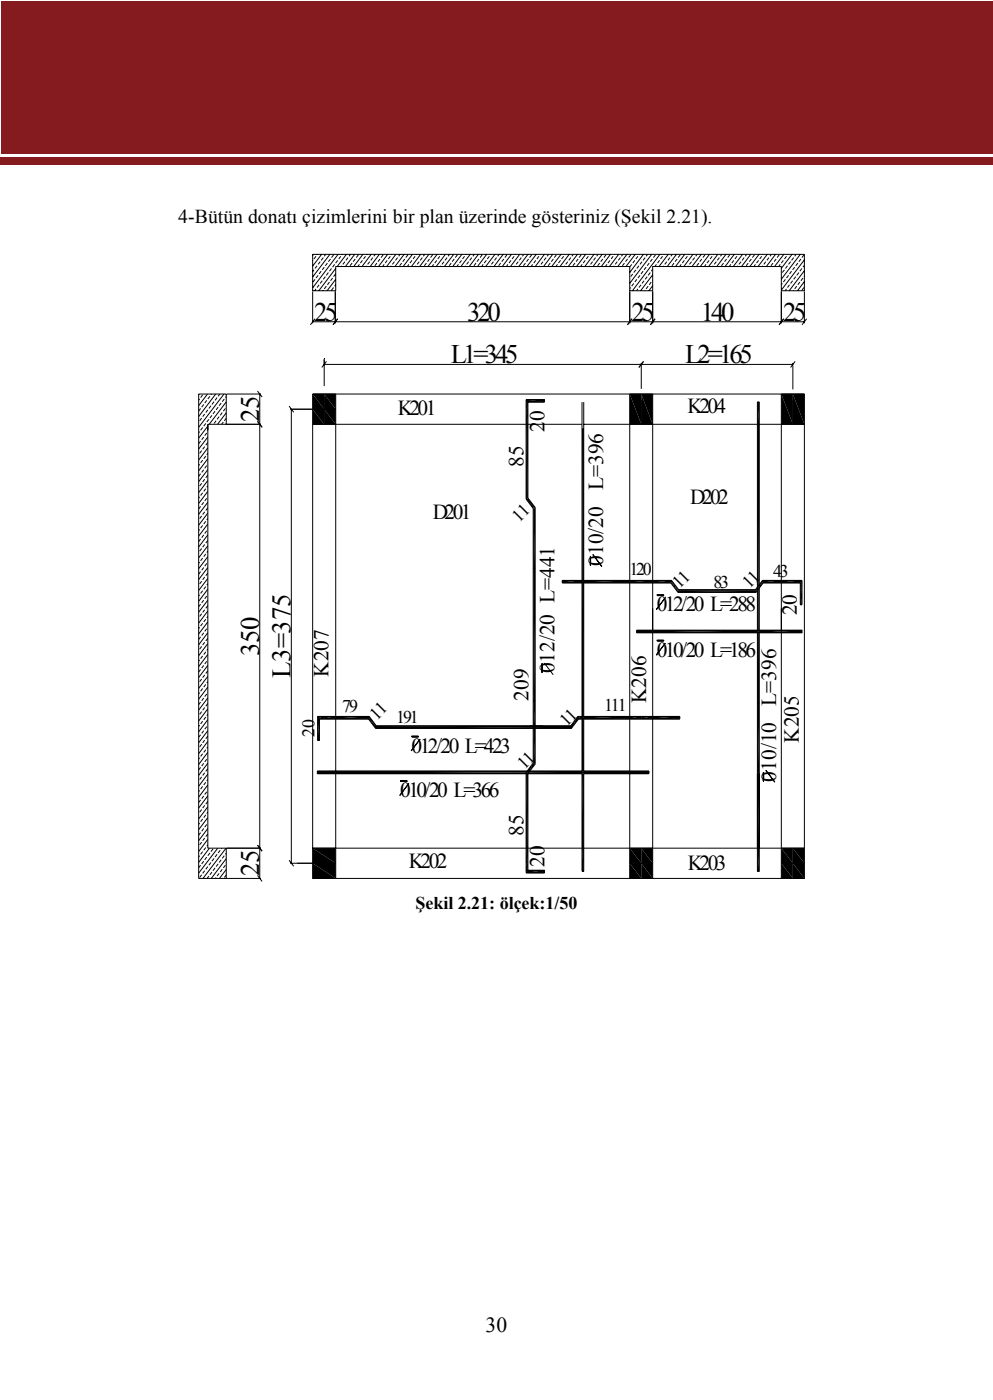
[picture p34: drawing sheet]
<svg xmlns="http://www.w3.org/2000/svg" width="195mm" height="275mm" viewBox="0 0 195 275" stroke-linecap="round" stroke-linejoin="round" font-family="sans-serif">
<defs><g id="words">
<g font-size="5.3">
<text x="61.7" y="63">25</text>
<text x="91.8" y="63">320</text>
<text x="124.1" y="63">25</text>
<text x="137.7" y="63">140</text>
<text x="153.9" y="63">25</text>
<text x="88.6" y="71.4">L1=345</text>
<text x="134.6" y="71.4">L2=165</text>
<text x="50.9" y="82.9" transform="rotate(-90 50.9 82.9)">25</text>
<text x="50.9" y="129" transform="rotate(-90 50.9 129)">350</text>
<text x="57.1" y="133.3" transform="rotate(-90 57.1 133.3)">L3=375</text>
<text x="50.9" y="172.2" transform="rotate(-90 50.9 172.2)">25</text>
</g>
<g font-size="4.2">
<text x="78.1" y="81.6">K201</text>
<text x="135.1" y="81.1">K204</text>
<text x="107" y="84.8" transform="rotate(-90 107 84.8)">20</text>
<text x="102.8" y="91.8" transform="rotate(-90 102.8 91.8)">85</text>
<text x="85" y="102">D201</text>
<text x="118.5" y="96.3" transform="rotate(-90 118.5 96.3)">L=396</text>
<text x="135.6" y="99">D202</text>
<text x="118.5" y="111.2" transform="rotate(-90 118.5 111.2)">010/20</text>
<text x="129.1" y="120.2">012/20 L=288</text>
<text x="156.5" y="120.9" transform="rotate(-90 156.5 120.9)">20</text>
<text x="129.1" y="129.1">010/20 L=186</text>
<text x="64.5" y="133" transform="rotate(-90 64.5 133)">K207</text>
<text x="103.8" y="137.7" transform="rotate(-90 103.8 137.7)">209</text>
<text x="108.9" y="132.4" transform="rotate(-90 108.9 132.4)">012/20 L=441</text>
<text x="127" y="138.2" transform="rotate(-90 127 138.2)">K206</text>
<text x="152.5" y="138.7" transform="rotate(-90 152.5 138.7)">L=396</text>
<text x="80.9" y="148">012/20 L=423</text>
<text x="156.9" y="146" transform="rotate(-90 156.9 146)">K205</text>
<text x="152.5" y="153.6" transform="rotate(-90 152.5 153.6)">010/10</text>
<text x="78.6" y="156.7">010/20 L=366</text>
<text x="102.8" y="164.3" transform="rotate(-90 102.8 164.3)">85</text>
<text x="80.3" y="170.6">K202</text>
<text x="107" y="170.3" transform="rotate(-90 107 170.3)">20</text>
<text x="135.1" y="170.9">K203</text>
<text x="95.4" y="261.7">30</text>
</g>
<text font-size="3.9" x="35" y="43.7">4-Bütün donatı çizimlerini bir plan üzerinde gösteriniz (Şekil 2.21).</text>
<g font-size="3.5">
<text x="102" y="102.8" transform="rotate(-45 102 102.8)">11</text>
<text x="123.7" y="113.1">120</text>
<text x="151.9" y="113.4">43</text>
<text x="133.5" y="115.8" transform="rotate(-45 133.5 115.8)">11</text>
<text x="140.2" y="115.6">83</text>
<text x="147.3" y="115.8" transform="rotate(-45 147.3 115.8)">11</text>
<text x="67.2" y="139.9">79</text>
<text x="74" y="141.6" transform="rotate(-45 74 141.6)">11</text>
<text x="77.9" y="142.2">191</text>
<text x="111.4" y="142.9" transform="rotate(-45 111.4 142.9)">11</text>
<text x="118.7" y="139.8">111</text>
<text x="61.8" y="144.8" transform="rotate(-90 61.8 144.8)">20</text>
<text x="103" y="151.3" transform="rotate(-45 103 151.3)">11</text>
<text x="81.6" y="178.7">Şekil 2.21: ölçek:1/50</text>
</g>
</g></defs>
<g fill="#851b1e">
<path d="M.1 .2h194.9v30h-194.9z"/>
<path d="M0 30.9h195v1.5h-195z"/>
</g>
<g fill="#000">
<path d="M61.4 77.4l2.3 3h-2.3zM61.4 77.4h2.3v3zM63.7 77.4l2.3 3h-2.3zM63.7 77.4h2.3v3zM103.4 78.5l3.6 .5h-3.6zM103.4 78.5h3.6v.5zM103.4 79l.3 1.2h-.3zM103.4 79h.3v1.2zM123.7 77.4l2.3 6h-2.3zM123.7 77.4h2.3v6zM126 77.4l2.2 6h-2.2zM126 77.4h2.2v6z"/>
<path d="M148.8 79h.4zM153.5 77.4l2.3 6h-2.3zM153.5 77.4h2.3v6zM155.8 77.4l2.2 6h-2.2zM155.8 77.4h2.2v6zM61.4 80.4l2.3 3h-2.3zM61.4 80.4h2.3v3zM63.7 80.4l2.3 3h-2.3zM63.7 80.4h2.3v3zM103.4 83.4h.3zM103.4 97.9l.5 .2h-.5zM103.4 97.9h.3l.2 .2z"/>
<path d="M103.4 98.1l1.7 1.6h-.5zM103.4 98.1h.5l1.2 1.6zM104.6 99.7l.5 .2h-.3zM104.6 99.7h.5v.2zM114.3 84.4h.4zM148.8 83.4h.4zM104.8 111.7h.3zM110.4 114.1l3.9 .5h-3.9zM110.4 114.1h3.9v.5zM114.7 114.1l9 .5h-9zM114.7 114.1h9v.5zM115.9 109.4h.1z"/>
<path d="M115.9 109.4l.1 1.7h-.1zM115.9 109.4h.1v1.7zM115.9 111.1h.1zM123.7 114.1l4.5 .5h-4.5zM123.7 114.1h4.5v.5zM128.2 114.1l4.1 .5h-4.1zM128.2 114.1h3.7l.4 .5zM129.1 116.9h1.3zM129.1 116.9l1.3 .2h-1.3zM129.1 116.9h1.3v.2zM129.1 117.1h1.3zM131.8 114.6l.8 .3h-.5z"/>
<path d="M131.8 114.6h.5l.3 .3zM132.1 114.9l.8 .5h-.5zM132.1 114.9h.5l.3 .5zM132.4 115.4l.7 .2h-.5zM132.4 115.4h.5l.2 .2zM132.6 115.6l.7 .3h-.5zM132.6 115.6h.5l.2 .3zM148.7 115.6l.1 .3h-.4zM148.7 115.6h.1v.3zM148.8 115.4v.2h-.1zM149.2 114.9l.1 .5h-.1zM149.2 114.9h.5l-.4 .5z"/>
<path d="M149.2 115.4h.1l-.1 .2zM149.5 114.6l.2 .3h-.5zM149.5 114.6h.4l-.2 .3zM149.8 114.1l3.7 .5h-4zM149.8 114.1h3.7v.5zM153.5 114.1l4.1 .5h-4.1zM153.5 114.1h4.1v.5zM157.2 114.6l.4 .3h-.4zM157.2 114.6h.4v.3zM157.2 114.9l.4 .5h-.4zM157.2 114.9h.4v.5zM157.2 115.4l.4 .2h-.4z"/>
<path d="M157.2 115.4h.4v.2zM157.2 115.6l.4 .3h-.4zM157.2 115.6h.4v.3zM157.2 115.9l.4 .2h-.4zM157.2 115.9h.4v.2zM157.2 116.1l.4 .3h-.4zM157.2 116.1h.4v.3zM157.2 118.8h.4zM104.8 137.7h.3zM106.4 130.5h.2zM106.4 130.5l.2 1.6h-.2zM106.4 130.5h.2v1.6z"/>
<path d="M106.4 132.1h.2zM125.1 123.9l23.7 .5h-23.7zM125.1 123.9h23.7v.5zM129.1 125.8h1.3zM129.1 125.8l1.3 .2h-1.3zM129.1 125.8h1.3v.2zM129.1 126h1.3zM148.8 138.2h.4zM149.2 123.9l8.4 .5h-8.4zM149.2 123.9h8.4v.5zM62.3 151.6l65.2 .5h-65.2zM62.3 151.6h65.2v.5z"/>
<path d="M62.4 140.8h1.3zM62.4 140.8l1.3 .5h-1.3zM62.4 140.8h1.3v.5zM62.4 145.5h.4zM62.8 141.3h.9zM63.7 140.8l2.3 .5h-2.3zM63.7 140.8h2.3v.5zM66 140.8l6.9 .5h-6.9zM66 140.8h6.5l.4 .5zM72.4 141.3l1.5 1.4h-.5zM72.4 141.3h.5l1 1.4zM73.4 142.7l38.9 .4h-38.5z"/>
<path d="M73.4 142.7h39.2l-.3 .4zM78.7 153.4h1.3zM78.7 153.4l1.3 .2h-1.3zM78.7 153.4h1.3v.2zM78.7 153.6h1.3zM80.9 144.7h1.3zM80.9 144.7l1.3 .2h-1.3zM80.9 144.7h1.3v.2zM80.9 144.9h1.3zM103.4 152.1h.3zM103.5 151.6h.6zM104.6 150.2l-.5 1.4h-.6z"/>
<path d="M104.6 150.2h.5l-1 1.4zM104.8 142.7h.3zM104.8 143.1h.3zM104.8 150l.3 .2h-.5zM104.8 150h.3v.2zM104.8 142.4l.3 .3h-.3zM104.8 142.4h.3v.3zM113.2 141.3l-.6 1.4h-.5zM113.2 141.3h.5l-1.1 1.4zM113.5 140.8h.8zM113.5 140.8l.8 .5h-1.1zM113.5 140.8h.8v.5z"/>
<path d="M113.7 141.3h.6zM114.7 140.8l9 .5h-9zM114.7 140.8h9v.5zM123.7 140.8l2.3 .5h-2.3zM123.7 140.8h2.3v.5zM126 140.8l2.2 .5h-2.2zM126 140.8h2.2v.5zM128.2 140.8l5.4 .5h-5.4zM128.2 140.8h5.4v.5zM149.9 151.8h.2zM149.9 151.8l.2 1.7h-.2zM149.9 151.8h.2v1.7z"/>
<path d="M149.9 153.5h.2zM61.4 166.7l4.6 3h-4.6zM61.4 166.7h4.6v3zM61.4 169.7l4.6 3h-4.6zM61.4 169.7h4.6v3zM103.4 166.7h.3zM103.4 169.7l.3 1.4h-.3zM103.4 169.7h.3v1.4zM103.4 171.1h.3zM103.4 171.1l.3 .5h-.3zM103.4 171.1h.3v.5zM103.4 171.6h.3z"/>
<path d="M103.7 171.1l3.3 .5h-3.3zM103.7 171.1h3.3v.5zM114.3 166.7h.4zM114.3 171.3h.4zM123.7 166.7l2.3 3h-2.3zM123.7 166.7h2.3v3zM123.7 169.7l2.3 3h-2.3zM123.7 169.7h2.3v3zM126 166.7l2.2 3h-2.2zM126 166.7h2.2v3zM126 169.7l2.2 3h-2.2zM126 169.7h2.2v3z"/>
<path d="M148.8 166.7h.4zM148.8 171.3h.4zM153.5 166.7l2.3 3h-2.3zM153.5 166.7h2.3v3zM153.5 169.7l2.3 3h-2.3zM153.5 169.7h2.3v3zM155.8 166.7l2.2 3h-2.2zM155.8 166.7h2.2v3zM155.8 169.7l2.2 3h-2.2zM155.8 169.7h2.2v3z"/>
</g>
<g fill="none" stroke="#000" stroke-width=".2">
<path d="M61.4 50h96.6v7.1h-4.5v-4.7h-25.3v4.7h-4.5v-4.7h-57.7v4.7h-4.6zM61.4 57.3v6.2M61.5 51.2h-.1M61.6 50l-.2 .2M61.7 53l-.3 .4M61.9 54.9l-.4 .5M62.1 50.4l-.4 .5M62.1 56.8l-.3 .3M62.3 52.2l-.4 .6M62.4 50l-.1 .1M62.5 54.1l-.4 .5M62.7 56l-.4 .5"/>
<path d="M62.9 51.4l-.4 .6M63.1 53.3l-.4 .5M63.2 50l-1.8 2.3M63.3 55.2l-.4 .5M63.5 50.6l-.4 .6M63.5 57l-.1 .1M63.7 52.5l-.4 .5M63.9 54.4l-.4 .5M64 50l-.3 .4M64.1 56.2l-.4 .6M64.3 51.7l-.4 .5M64.5 53.6l-.4 .5"/>
<path d="M64.7 55.4l-.4 .6M64.8 50l-3.4 4.4M64.9 50.9l-.4 .5M65.1 52.8l-.4 .5M65.3 54.6l-.4 .6M65.5 50.1l-.4 .5M65.5 56.5l-.4 .5M65.7 52l-.4 .5M65.9 57.3v6.2M65.9 53.8l-.4 .6M66 52.8l-3.4 4.3M66 54.9l-1.7 2.2"/>
<path d="M66 57l-.1 .1M66 56l-.3 .2M66.4 51.2l-.5 .5M66.4 50l-5 6.6M67 50.4l-.5 .5M67.2 52.2l-.1 .2M67.2 50v.1M67.8 51.4l-.4 .6M68.1 50l-1.8 2.4M68.4 50.6l-.4 .6M68.9 50l-.3 .4M69.2 51.7l-.4 .5"/>
<path d="M69.7 50l-1.8 2.4M69.8 50.9l-.4 .5M70.4 50.1l-.4 .5M70.6 52l-.3 .4M71.2 51.2l-.4 .5M71.3 50l-1.8 2.4M71.8 50.4l-.4 .5M72 52.2l-.1 .2M72.1 50l-.1 .1M72.6 51.4l-.4 .6M72.9 50l-1.8 2.4M73.2 50.6l-.4 .6"/>
<path d="M73.7 50l-.3 .4M74 51.7l-.4 .5M74.5 50l-1.8 2.4M74.7 50.9l-.4 .5M75.3 50.1l-.4 .5M75.5 52l-.3 .4M76.1 51.2l-.4 .5M76.2 50l-1.8 2.4M76.7 50.4l-.4 .5M76.9 52.2l-.1 .2M77 50l-.1 .1M77.5 51.4l-.4 .6"/>
<path d="M77.8 50l-1.8 2.4M78.1 50.6l-.4 .6M78.6 50l-.3 .4M78.9 51.7l-.4 .5M79.4 50l-1.8 2.4M79.5 50.9l-.4 .5M80.1 50.1l-.4 .5M80.3 52l-.3 .4M80.9 51.2l-.4 .5M81 50l-1.8 2.4M81.6 50.4l-.4 .5M81.7 52.2l-.1 .2"/>
<path d="M81.8 50l-.1 .1M82.4 51.4l-.4 .6M82.6 50l-1.8 2.4M83 50.6l-.4 .6M83.4 50l-.2 .4M83.8 51.7l-.4 .5M84.3 50l-1.9 2.4M84.4 50.9l-.4 .5M85 50.1l-.4 .5M85.2 52l-.3 .4M85.8 51.2l-.4 .5M85.9 50l-1.8 2.4"/>
<path d="M86.4 50.4l-.4 .5M86.6 52.2l-.1 .2M86.7 50l-.1 .1M87.2 51.4l-.4 .6M87.5 50l-1.8 2.4M87.8 50.6l-.4 .6M88.3 50l-.3 .4M88.6 51.7l-.4 .5M89.1 50l-1.8 2.4M89.2 50.9l-.4 .5M89.9 50.1l-.4 .5M90.1 52l-.4 .4"/>
<path d="M90.7 51.2l-.4 .5M90.7 50l-1.8 2.4M91.3 50.4l-.4 .5M91.5 52.2l-.1 .2M91.5 50v.1M92.1 51.4l-.4 .6M92.4 50l-1.8 2.4M92.7 50.6l-.4 .6M93.2 50l-.3 .4M93.5 51.7l-.4 .5M94 50l-1.8 2.4M94.1 50.9l-.4 .5"/>
<path d="M94.7 50.1l-.4 .5M94.9 52l-.3 .4M95.5 51.2l-.4 .5M95.6 50l-1.8 2.4M96.1 50.4l-.4 .5M96.4 52.2l-.2 .2M96.4 50v.1M96.9 51.4l-.4 .6M97.2 50l-1.8 2.4M97.6 50.6l-.4 .6M98 50l-.2 .4M98.4 51.7l-.4 .5"/>
<path d="M98.8 50l-1.8 2.4M99 50.9l-.4 .5M99.6 50.1l-.4 .5M99.8 52l-.3 .4M100.4 51.2l-.4 .5M100.5 50l-1.8 2.4M101 50.4l-.4 .5M101.2 52.2l-.1 .2M101.3 50l-.1 .1M101.8 51.4l-.4 .6M102.1 50l-1.8 2.4M102.4 50.6l-.4 .6"/>
<path d="M102.9 50l-.3 .4M103.2 51.7l-.4 .5M103.7 50l-1.8 2.4M103.8 50.9l-.4 .5M104.5 50.1l-.5 .5M104.6 52l-.2 .4M105.3 51.2l-.4 .5M105.3 50l-1.8 2.4M105.9 50.4l-.4 .5M106.1 52.2l-.1 .2M106.2 50l-.1 .1M106.7 51.4l-.4 .6"/>
<path d="M107 50l-1.8 2.4M107.3 50.6l-.4 .6M107.8 50l-.3 .4M108.1 51.7l-.4 .5M108.6 50l-1.8 2.4M108.7 50.9l-.4 .5M109.3 50.1l-.4 .5M109.5 52l-.3 .4M110.1 51.2l-.4 .5M110.2 50l-1.8 2.4M110.7 50.4l-.4 .5M110.9 52.2l-.1 .2"/>
<path d="M111 50l-.1 .1M111.5 51.4l-.4 .6M111.8 50l-1.8 2.4M112.1 50.6l-.4 .6M112.6 50l-.2 .4M113 51.7l-.5 .5M113.5 50l-1.9 2.4M113.6 50.9l-.4 .5M114.2 50.1l-.4 .5M114.4 52l-.3 .4M115 51.2l-.4 .5M115.1 50l-1.8 2.4"/>
<path d="M115.6 50.4l-.4 .5M115.8 52.2l-.1 .2M115.9 50l-.1 .1M116.4 51.4l-.4 .6M116.7 50l-1.8 2.4M117 50.6l-.4 .6M117.5 50l-.3 .4M117.8 51.7l-.4 .5M118.3 50l-1.8 2.4M118.4 50.9l-.4 .5M119 50.1l-.4 .5M119.3 52l-.4 .4"/>
<path d="M119.8 51.2l-.4 .5M119.9 50l-1.8 2.4M120.5 50.4l-.4 .5M120.7 52.2l-.2 .2M120.7 50v.1M121.3 51.4l-.4 .6M121.5 50l-1.8 2.4M121.9 50.6l-.4 .6M122.4 50l-.3 .4M122.7 51.7l-.4 .5M123.2 50l-1.8 2.4M123.3 50.9l-.4 .5"/>
<path d="M123.7 57.3v6.2M123.9 50.1l-.4 .5M123.9 56.5l-.2 .2M124.1 52l-.4 .5M124.3 53.8l-.4 .6M124.5 55.7l-.4 .5M124.7 51.2l-.4 .5M124.8 50l-1.8 2.4M124.9 53l-.4 .6M125.1 54.9l-.4 .5M125.3 50.4l-.4 .5M125.3 56.8l-.2 .3"/>
<path d="M125.5 52.2l-.4 .6M125.6 50l-.1 .1M125.7 54.1l-.4 .5M125.9 56l-.4 .5M126.1 51.4l-.4 .6M126.3 53.3l-.4 .5M126.4 50l-2.7 3.5M126.5 55.2l-.4 .5M126.7 50.6l-.4 .6M126.7 57v.1M126.9 52.5l-.4 .5M127.1 54.4l-.4 .5"/>
<path d="M127.2 50l-.3 .4M127.3 56.2l-.4 .6M127.6 51.7l-.5 .5M127.8 53.6l-.5 .5M128 55.4l-.4 .6M128 50l-4.3 5.7M128.2 50.9l-.4 .5M128.2 57.3v6.2M128.2 54l-2.3 3.1M128.2 56.2l-.7 .9M128.2 52.9l-.2 .4M128.2 55.1v.1"/>
<path d="M128.8 50.1l-.4 .5M129 52l-.3 .4M129.6 51.2l-.4 .5M129.6 50l-5.4 7.1M130.2 50.4l-.4 .5M130.4 52.2l-.1 .2M130.5 50l-.1 .1M131 51.4l-.4 .6M131.3 50l-1.8 2.4M131.6 50.6l-.4 .6M132.1 50l-.3 .4M132.4 51.7l-.4 .5"/>
<path d="M132.9 50l-1.8 2.4M133 50.9l-.4 .5M133.6 50.1l-.4 .5M133.8 52l-.3 .4M134.5 51.2l-.5 .5M134.5 50l-1.8 2.4M135 50.4l-.4 .5M135.3 52.2l-.2 .2M135.3 50v.1M135.9 51.4l-.5 .6M136.1 50l-1.8 2.4M136.5 50.6l-.4 .6"/>
<path d="M136.9 50l-.2 .4M137.3 51.7l-.4 .5M137.8 50l-1.8 2.4M137.9 50.9l-.4 .5M138.5 50.1l-.4 .5M138.7 52l-.3 .4M139.3 51.2l-.4 .5M139.4 50l-1.8 2.4M139.9 50.4l-.4 .5M140.1 52.2l-.1 .2M140.2 50l-.1 .1M140.7 51.4l-.4 .6"/>
<path d="M141 50l-1.8 2.4M141.3 50.6l-.4 .6M141.8 50l-.3 .4M142.2 51.7l-.5 .5M142.6 50l-1.8 2.4M142.7 50.9l-.4 .5M143.4 50.1l-.4 .5M143.6 52l-.3 .4M144.2 51.2l-.4 .5M144.3 50l-1.8 2.4M144.8 50.4l-.4 .5M145 52.2l-.1 .2"/>
<path d="M145.1 50l-.1 .1M145.6 51.4l-.4 .6M145.9 50l-1.8 2.4M146.2 50.6l-.4 .6M146.7 50l-.3 .4M147 51.7l-.4 .5M147.5 50l-1.8 2.4M147.6 50.9l-.4 .5M148.2 50.1l-.4 .5M148.4 52l-.3 .4M149 51.2l-.4 .5M149.1 50l-1.8 2.4"/>
<path d="M149.6 50.4l-.4 .5M149.8 52.2l-.1 .2M149.9 50l-.1 .1M150.5 51.4l-.4 .6M150.7 50l-1.8 2.4M151.1 50.6l-.4 .6M151.6 50l-.3 .4M151.9 51.7l-.4 .5M152.4 50l-1.8 2.4M152.5 50.9l-.4 .5M153.1 50.1l-.4 .5M153.3 52l-.3 .4"/>
<path d="M153.5 57.3v6.2M153.7 55.7l-.2 .3M153.9 51.2l-.4 .5M154 50l-1.8 2.4M154.1 53l-.4 .6M154.3 54.9l-.4 .5M154.5 50.4l-.4 .5M154.5 56.8l-.3 .3M154.7 52.2l-.4 .6M154.8 50l-.1 .1M154.9 54.1l-.4 .5M155.1 56l-.4 .5"/>
<path d="M155.3 51.4l-.4 .6M155.5 53.3l-.4 .5M155.6 50l-2.1 2.7M155.7 55.2l-.4 .5M155.9 50.6l-.4 .6M155.9 57v.1M156.1 52.5l-.4 .5M156.3 54.4l-.4 .5M156.4 50l-.3 .4M156.5 56.2l-.4 .6M156.7 51.7l-.4 .5M157 53.6l-.5 .5"/>
<path d="M157.1 55.4l-.4 .6M157.2 50l-3.7 4.9M157.4 50.9l-.4 .5M157.5 52.8l-.4 .5M157.8 54.6l-.4 .6M157.9 50.1l-.4 .5M157.9 56.5l-.4 .5M158 57.3v6.2M158 51.1l-4.5 5.9M158 53.2l-3 3.9M158 55.3l-1.3 1.8M158 52.2l-.2 .3"/>
<path d="M158 54.3l-.1 .1M39 77.4h5.4v6h-3.6v83.3h3.6v6h-5.4zM39.1 77.4l-.1 .2M39.2 78.4l-.2 .3M39.8 77.6l-.4 .5M40 79.5l-.4 .5M40.6 78.7l-.4 .5M40.8 77.4l-1.8 2.3M41.2 77.9l-.4 .5M41.4 79.8l-.4 .5M41.6 77.4l-.2 .2M42.1 78.9l-.5 .6"/>
<path d="M42.4 77.4l-3.4 4.5M42.7 78.1l-.5 .6M43.2 77.4l-.3 .5M43.5 79.2l-.4 .6M44 77.4l-5 6.6M44.1 78.4l-.4 .5M44.4 79l-3.3 4.4M44.4 77.9l-.1 .2M44.6 77.4h6.7M50.6 76.9l.9 1.1M51 77.4v95.3M56.8 79.8l.9 1.2"/>
<path d="M61.4 77.4h96.6v95.3h-96.6zM61.4 63.2h96.6M61.9 62.7l-.9 1.1M63.7 70.5v5.4M63.7 78v5.4M63.7 71.6h92.1M64.1 71l-.9 1.2M66 77.4v74.2M66.3 62.7l-.9 1.1M114.3 79v72.6h-52v.5h52v19.2h.4v-19.2h12.8v-.5h-12.8v-72.6M123.7 77.4v74.2M124.2 62.7l-.9 1.1"/>
<path d="M126 71.3v.2M126 71.6v4.8M126 78.6v4.8M126.4 71l-.9 1.2M128.2 77.4v95.3h-4.5v-20.6M128.7 62.7l-.9 1.1M148.8 79h.4v92.3h-.4zM153.5 77.4v95.3h4.5M154 62.7l-.9 1.1M155.8 71.3v.4M155.8 71.8v4.7M155.8 78.7v4.7"/>
<path d="M156.2 71l-.9 1.2M158.5 62.7l-.9 1.1M39.2 84.8l-.2 .3M39.2 91.2l-.2 .3M39.2 97.7l-.2 .2M39.4 80.3l-.4 .5M39.4 86.7l-.4 .5M39.4 93.1l-.4 .5M39.4 99.5l-.4 .5M39.6 82.2l-.4 .5M39.6 88.6l-.4 .5M39.6 95l-.4 .5"/>
<path d="M39.8 84l-.4 .6M39.8 90.4l-.4 .6M39.8 96.9l-.4 .5M40 85.9l-.4 .5M40 98.7l-.4 .5M40 92.3l-.4 .6M40.2 81.4l-.4 .5M40.2 87.8l-.4 .5M40.2 94.2l-.4 .5M40.4 83.2l-.4 .6M40.4 89.6l-.4 .6M40.4 96.1l-.4 .5"/>
<path d="M40.6 85.1l-.4 .5M40.6 97.9l-.4 .6M40.6 91.5l-.4 .6M40.8 83.8l-1.8 2.3M40.8 85.9l-1.8 2.4M40.8 88l-1.8 2.4M40.8 90.2l-1.8 2.3M40.8 92.3l-1.8 2.4M40.8 94.4l-1.8 2.4M40.8 96.6l-1.8 2.4M40.8 98.7l-1.8 2.4M40.8 80.6l-.4 .5"/>
<path d="M40.8 87l-.4 .5M40.8 89.1l-.2 .3M40.8 93.4l-.4 .5M40.8 95.5l-.2 .3M40.8 99.8l-.4 .5M41 82.4l-.4 .5M41.6 81.6l-.4 .6M42.2 80.8l-.4 .6M42.5 82.7l-.4 .5M42.9 80l-.4 .6M43.1 81.9l-.4 .5M43.7 81.1l-.4 .5"/>
<path d="M43.9 82.9l-.4 .5M44.3 80.3l-.4 .5M44.4 81.1l-1.7 2.3M44.4 83.3l-.1 .1M44.4 82.2l-.3 .5M44.6 83.4h6.7M50.6 82.8l.9 1.2M57 80.4h9M57.2 80.4v89.3M61.4 83.4h52.9M114.3 84.4h.4M114.7 83.4h43.3"/>
<path d="M39.2 104.1l-.2 .2M39.2 110.5l-.2 .2M39.2 116.9l-.2 .2M39.4 105.9l-.4 .5M39.4 112.3l-.4 .6M39.4 118.8l-.4 .5M39.6 101.4l-.4 .5M39.6 107.8l-.4 .5M39.6 114.2l-.4 .6M39.8 103.3l-.4 .5M39.8 109.7l-.4 .5M39.8 116.1l-.4 .5"/>
<path d="M40 111.5l-.4 .6M40 118l-.4 .5M40 105.1l-.4 .6M40.2 107l-.4 .5M40.2 100.6l-.4 .5M40.2 113.4l-.4 .6M40.2 119.8l-.4 .6M40.4 102.5l-.4 .5M40.4 108.9l-.4 .5M40.4 115.3l-.4 .5M40.6 104.3l-.4 .6M40.6 117.2l-.4 .5"/>
<path d="M40.6 110.7l-.4 .6M40.8 112.6l-.4 .6M40.8 100.9l-1.8 2.3M40.8 103l-1.8 2.4M40.8 105.1l-1.8 2.4M40.8 107.3l-1.8 2.3M40.8 109.4l-1.8 2.4M40.8 111.5l-1.8 2.4M40.8 113.7l-1.8 2.4M40.8 115.8l-1.8 2.4M40.8 118l-1.8 2.3M40.8 101.9l-.2 .3"/>
<path d="M40.8 106.2l-.4 .5M40.8 108.3l-.2 .3M40.8 114.7l-.2 .3M40.8 119l-.4 .6M110.4 114.1h21.5l1.4 1.8h15.1l1.4-1.8h7.8v4.7h-.4v-4.2h-7.3l-1.4 1.8h-15.3l-1.4-1.8h-21.4zM115.9 109.4h.1v1.7h-.1zM116.5 109l1.7 2.3M129.1 116.9h1.3v.1h-1.3zM129.1 116.9v.1M130.7 117.5l-1.8 2.3zM132.8 116h16M39.2 123.3l-.2 .2"/>
<path d="M39.2 129.7l-.2 .2M39.2 136.1l-.2 .3M39.4 125.2l-.4 .5M39.4 131.6l-.4 .5M39.4 138l-.4 .5M39.6 120.6l-.4 .6M39.6 127l-.4 .6M39.6 133.5l-.4 .5M39.6 139.9l-.4 .5M39.8 122.5l-.4 .5M39.8 128.9l-.4 .6M39.8 135.3l-.4 .6"/>
<path d="M40 124.4l-.4 .5M40 130.8l-.4 .5M40 137.2l-.4 .5M40.2 126.2l-.4 .6M40.2 132.6l-.4 .6M40.2 139.1l-.4 .5M40.4 121.7l-.4 .5M40.4 128.1l-.4 .5M40.4 134.5l-.4 .6M40.6 123.6l-.4 .5M40.6 130l-.4 .5M40.6 136.4l-.4 .5"/>
<path d="M40.8 120.1l-1.8 2.4M40.8 122.2l-1.8 2.4M40.8 124.4l-1.8 2.3M40.8 126.5l-1.8 2.4M40.8 128.6l-1.8 2.4M40.8 130.8l-1.8 2.4M40.8 132.9l-1.8 2.4M40.8 135l-1.8 2.4M40.8 137.2l-1.8 2.4M40.8 139.3l-1.8 2.4M40.8 121.2l-.2 .2M40.8 125.5l-.4 .5"/>
<path d="M40.8 127.6l-.2 .2M40.8 131.8l-.4 .6M40.8 134l-.2 .3M40.8 138.3l-.4 .5M106.4 130.5h.2v1.6h-.2zM106.4 130.5h.2M106.9 127.1h.1M106.9 130.3l1.8 2.3M108.7 129.4h.1M125.1 123.9h32.5v.5h-32.5M125.1 123.9h23.7M125.1 124.4h23.7"/>
<path d="M125.1 123.9v.5M128.9 128.7h.1M129.1 125.8h1.3v.2h-1.3zM129.1 125.8v.2M130.7 126.4l-1.8 2.3M149.2 123.9h8.4M149.2 124.4h8.4M39.2 142.5l-.2 .3M39.2 148.9l-.2 .3M39.2 155.4l-.2 .2M39.4 144.4l-.4 .5M39.4 150.8l-.4 .5"/>
<path d="M39.4 157.2l-.4 .5M39.6 146.3l-.4 .5M39.6 152.7l-.4 .5M39.6 159.1l-.4 .5M39.8 141.8l-.4 .5M39.8 148.1l-.4 .6M39.8 154.6l-.4 .5M40 143.6l-.4 .5M40 150l-.4 .6M40 156.4l-.4 .6M40.2 145.5l-.4 .5M40.2 151.9l-.4 .5"/>
<path d="M40.2 158.3l-.4 .5M40.4 147.4l-.4 .5M40.4 140.9l-.4 .6M40.4 153.8l-.4 .5M40.6 155.6l-.4 .6M40.6 142.8l-.4 .5M40.6 149.2l-.4 .6M40.8 141.5l-1.8 2.3M40.8 143.6l-1.8 2.4M40.8 145.7l-1.8 2.4M40.8 147.9l-1.8 2.4M40.8 150l-1.8 2.4"/>
<path d="M40.8 152.1l-1.8 2.4M40.8 154.3l-1.8 2.4M40.8 156.4l-1.8 2.4M40.8 158.6l-1.8 2.3M40.8 140.4l-.2 .3M40.8 144.7l-.4 .5M40.8 146.8l-.2 .3M40.8 151.1l-.4 .5M40.8 153.2l-.2 .3M40.8 157.5l-.4 .5M40.8 159.6l-.2 .3M66 152.1v20.6h-4.6"/>
<path d="M78.5 156.3v.1M78.7 153.4h1.3v.2h-1.3zM78.7 153.4v.2M80.3 154l-1.8 2.3zM80.9 144.7h1.3v.2h-1.3zM80.9 144.7v.2M82.5 145.3h.1M82.5 145.3l-1.7 2.3M103.6 152.2l1.5-2v-50.5l-1.4-1.8v-18.9h3.3v-.5h-3.6v19.6l1.4 1.8v50.1l-1.4 1.8v19.8h3.6v-.5h-3.6M103.7 151.8v19.8M114.7 141.3h18.9v-.5h-20.1l-1.4 1.9h-38.2l-1.4-1.9h-10.1v4.7h.4v-4.2h9.6l1.4 1.8h38.5M126 141.3h-12.3l-1.4 1.8h-8.5"/>
<path d="M149.9 151.8h.2v1.7h-.2zM150.5 151.4l1.7 2.3zM152.2 153.7h.1M39.2 161.8l-.2 .2M39.2 168.2l-.2 .2M39.4 163.7l-.4 .4M39.4 170.1l-.4 .5M39.6 165.5l-.4 .5M39.6 171.9l-.4 .6M39.8 161l-.4 .5M39.8 167.4l-.4 .5M40 162.8l-.4 .6"/>
<path d="M40 169.3l-.4 .5M40.2 164.7l-.4 .5M40.2 171.1l-.4 .6M40.4 160.2l-.4 .5M40.4 166.6l-.4 .5M40.6 162l-.4 .6M40.6 168.5l-.4 .5M40.8 160.7l-1.8 2.4M40.8 162.8l-1.8 2.4M40.8 165l-1.8 2.4M40.8 163.9l-.4 .5M40.8 166l-.2 .3"/>
<path d="M40.8 170.3l-.4 .6M41 172.2l-.3 .5M41.1 166.7l-2.1 2.8M41.2 167.7l-.4 .5M41.4 169.5l-.4 .6M41.6 171.4l-.4 .5M41.8 166.9l-.4 .5M42.1 168.7l-.5 .6M42.2 170.6l-.4 .5M42.5 172.5l-.2 .2M42.7 167.9l-.5 .6M42.8 166.7l-3.8 4.9"/>
<path d="M42.9 169.8l-.4 .5M43.1 171.7l-.4 .5M43.3 167.1l-.4 .6M43.5 169l-.4 .5M43.6 166.7l-.1 .2M43.7 170.9l-.4 .5M44.1 168.2l-.4 .5M44.3 170.1l-.4 .5M44.4 166.7l-4.5 6M44.4 168.8l-2.9 3.9M44.4 170.9l-1.3 1.8M44.4 167.7l-.1 .2"/>
<path d="M44.4 172l-.3 .5M44.5 166.7h6.8M44.6 172.7h6.7M50.6 166.1l.9 1.2M50.6 172.1l.9 1.1M56.8 169.1l.9 1.2M57 169.7h9M61.4 166.7h96.6M123.7 169.7h4.5M153.5 169.7h4.5"/>
</g>
<path d="M149 79v92.3M103.5 80.2v17.7M105 99.9v42.8M114.5 84.4v67.2M62.6 141.3v4.2M103.5 152.1v17.6M105 143.1v6.9M114.5 152.1v19.2" fill="none" stroke="#000" stroke-width=".36"/>
<path d="M132.9 116.3h15.9" fill="none" stroke="#000" stroke-width=".32"/>
<path d="M157.4 116.4v2.4" fill="none" stroke="#000" stroke-width=".34"/>
<use href="#words"/>
</svg>
